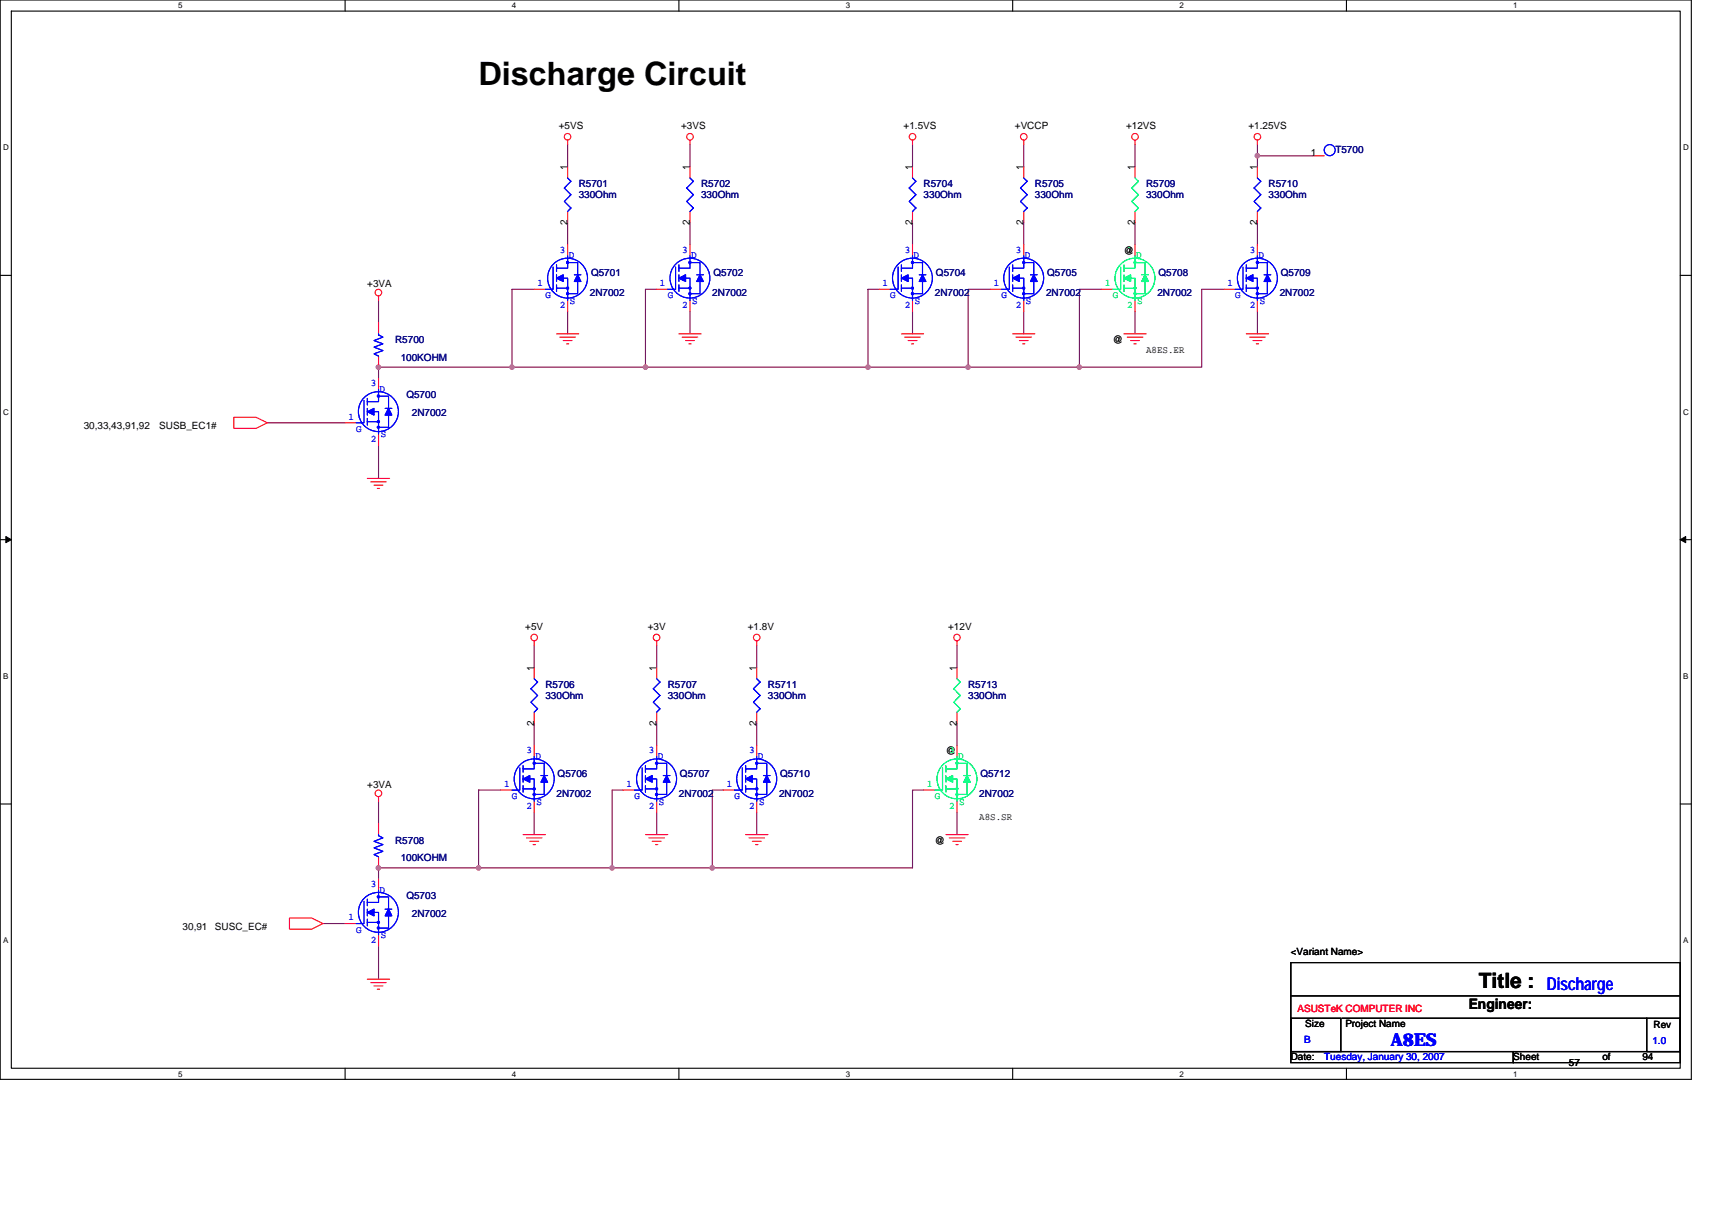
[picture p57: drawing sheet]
<svg xmlns="http://www.w3.org/2000/svg" width="297mm" height="210mm" viewBox="0 0 297 210" stroke-linecap="round" stroke-linejoin="round" font-family="sans-serif">
<defs><g id="words">
<text font-size="5.6" x="83" y="14.7">Discharge Circuit</text>
<text font-size="3.7" x="256.6" y="171.3">Title :</text>
<g font-size="3.1" fill="#00f">
<text x="268.4" y="171.7">Discharge</text>
<text x="241.3" y="181.4">A8ES</text>
</g>
<text font-size="2.5" x="254.8" y="175.1">Engineer:</text>
<g font-size="1.7">
<text x="96.9" y="22.4">+5VS</text>
<text x="118.2" y="22.4">+3VS</text>
<text x="156.8" y="22.4">+1.5VS</text>
<text x="176.1" y="22.4">+VCCP</text>
<text x="195.4" y="22.4">+12VS</text>
<text x="216.6" y="22.4">+1.25VS</text>
<text x="98.5" y="29.5" transform="rotate(-90 98.5 29.5)">1</text>
<text x="119.7" y="29.5" transform="rotate(-90 119.7 29.5)">1</text>
<text x="158.3" y="29.5" transform="rotate(-90 158.3 29.5)">1</text>
<text x="177.6" y="29.5" transform="rotate(-90 177.6 29.5)">1</text>
<text x="196.9" y="29.5" transform="rotate(-90 196.9 29.5)">1</text>
<text x="218.1" y="29.5" transform="rotate(-90 218.1 29.5)">1</text>
<text x="227.4" y="27">1</text>
<text x="98.5" y="39" transform="rotate(-90 98.5 39)">2</text>
<text x="119.7" y="39" transform="rotate(-90 119.7 39)">2</text>
<text x="158.3" y="39" transform="rotate(-90 158.3 39)">2</text>
<text x="177.6" y="39" transform="rotate(-90 177.6 39)">2</text>
<text x="196.9" y="39" transform="rotate(-90 196.9 39)">2</text>
<text x="218.1" y="39" transform="rotate(-90 218.1 39)">2</text>
<text x="195" y="44">@</text>
<text x="63.7" y="49.8">+3VA</text>
<text x="193.1" y="59.5">@</text>
<text x="198.9" y="61.2">A8ES.ER</text>
<text x="14.5" y="74.5">30,33,43,91,92</text>
<text x="27.6" y="74.5">SUSB_EC1#</text>
<text x="91.1" y="109.3">+5V</text>
<text x="112.4" y="109.3">+3V</text>
<text x="129.7" y="109.3">+1.8V</text>
<text x="164.5" y="109.3">+12V</text>
<text x="92.7" y="116.4" transform="rotate(-90 92.7 116.4)">1</text>
<text x="113.9" y="116.4" transform="rotate(-90 113.9 116.4)">1</text>
<text x="131.3" y="116.4" transform="rotate(-90 131.3 116.4)">1</text>
<text x="166" y="116.4" transform="rotate(-90 166 116.4)">1</text>
<text x="92.7" y="125.9" transform="rotate(-90 92.7 125.9)">2</text>
<text x="113.9" y="125.9" transform="rotate(-90 113.9 125.9)">2</text>
<text x="131.3" y="125.9" transform="rotate(-90 131.3 125.9)">2</text>
<text x="166" y="125.9" transform="rotate(-90 166 125.9)">2</text>
<text x="164.1" y="130.9">@</text>
<text x="63.7" y="136.7">+3VA</text>
<text x="169.9" y="142.3">A8S.SR</text>
<text x="162.2" y="146.3">@</text>
<text x="31.7" y="161.4">30,91</text>
<text x="37.3" y="161.4">SUSC_EC#</text>
<text x="224" y="165.6">&lt;Variant Name&gt;</text>
<text x="226.5" y="178.2">Size</text>
<text x="233.4" y="178.2">Project Name</text>
<text x="286.9" y="178.4">Rev</text>
<text x="224" y="184">Date:</text>
<text x="262.6" y="184">Sheet</text>
<text x="272.2" y="184.9">57</text>
<text x="278" y="184">of</text>
<text x="285" y="184">94</text>
</g>
<g font-size="1.7" fill="#000080">
<text x="231.7" y="26.6">T5700</text>
<text x="100.4" y="32.4">R5701</text>
<text x="100.4" y="34.4">330Ohm</text>
<text x="121.6" y="32.4">R5702</text>
<text x="121.6" y="34.4">330Ohm</text>
<text x="160.2" y="32.4">R5704</text>
<text x="160.2" y="34.4">330Ohm</text>
<text x="179.6" y="32.4">R5705</text>
<text x="179.6" y="34.4">330Ohm</text>
<text x="198.9" y="32.4">R5709</text>
<text x="198.9" y="34.4">330Ohm</text>
<text x="220.1" y="32.4">R5710</text>
<text x="220.1" y="34.4">330Ohm</text>
<text x="102.5" y="47.9">Q5701</text>
<text x="123.8" y="47.9">Q5702</text>
<text x="162.4" y="47.9">Q5704</text>
<text x="181.7" y="47.9">Q5705</text>
<text x="201" y="47.9">Q5708</text>
<text x="222.2" y="47.9">Q5709</text>
<text x="102.3" y="51.4">2N7002</text>
<text x="123.6" y="51.4">2N7002</text>
<text x="162.2" y="51.4">2N7002</text>
<text x="181.5" y="51.4">2N7002</text>
<text x="200.8" y="51.4">2N7002</text>
<text x="222" y="51.4">2N7002</text>
<text x="68.6" y="59.5">R5700</text>
<text x="69.5" y="62.5">100KOHM</text>
<text x="70.5" y="69.1">Q5700</text>
<text x="71.5" y="72.2">2N7002</text>
<text x="94.6" y="119.3">R5706</text>
<text x="115.9" y="119.3">R5707</text>
<text x="133.2" y="119.3">R5711</text>
<text x="168" y="119.3">R5713</text>
<text x="94.6" y="121.2">330Ohm</text>
<text x="115.9" y="121.2">330Ohm</text>
<text x="133.2" y="121.2">330Ohm</text>
<text x="168" y="121.2">330Ohm</text>
<text x="96.7" y="134.7">Q5706</text>
<text x="118" y="134.7">Q5707</text>
<text x="135.4" y="134.7">Q5710</text>
<text x="170.1" y="134.7">Q5712</text>
<text x="96.6" y="138.2">2N7002</text>
<text x="117.8" y="138.2">2N7002</text>
<text x="135.2" y="138.2">2N7002</text>
<text x="169.9" y="138.2">2N7002</text>
<text x="68.6" y="146.3">R5708</text>
<text x="69.5" y="149.4">100KOHM</text>
<text x="70.5" y="156">Q5703</text>
<text x="71.5" y="159.1">2N7002</text>
</g>
<g font-size="1.7" fill="#00f">
<text x="97.1" y="43.8">3</text>
<text x="98.7" y="44.8">D</text>
<text x="118.4" y="43.8">3</text>
<text x="119.9" y="44.8">D</text>
<text x="157" y="43.8">3</text>
<text x="158.5" y="44.8">D</text>
<text x="176.3" y="43.8">3</text>
<text x="177.8" y="44.8">D</text>
<text x="216.8" y="43.8">3</text>
<text x="218.4" y="44.8">D</text>
<text x="93.3" y="49.6">1</text>
<text x="94.6" y="51.8">G</text>
<text x="97.1" y="53.5">2</text>
<text x="98.9" y="52.7">S</text>
<text x="114.5" y="49.6">1</text>
<text x="115.9" y="51.8">G</text>
<text x="118.4" y="53.5">2</text>
<text x="120.1" y="52.7">S</text>
<text x="153.1" y="49.6">1</text>
<text x="154.5" y="51.8">G</text>
<text x="157" y="53.5">2</text>
<text x="158.7" y="52.7">S</text>
<text x="172.4" y="49.6">1</text>
<text x="173.8" y="51.8">G</text>
<text x="176.3" y="53.5">2</text>
<text x="178" y="52.7">S</text>
<text x="213" y="49.6">1</text>
<text x="214.3" y="51.8">G</text>
<text x="216.8" y="53.5">2</text>
<text x="218.6" y="52.7">S</text>
<text x="64.3" y="67">3</text>
<text x="65.9" y="68">D</text>
<text x="60.4" y="72.8">1</text>
<text x="61.8" y="74.9">G</text>
<text x="64.3" y="76.7">2</text>
<text x="66.1" y="75.9">S</text>
<text x="91.4" y="130.7">3</text>
<text x="92.9" y="131.7">D</text>
<text x="112.6" y="130.7">3</text>
<text x="114.1" y="131.7">D</text>
<text x="130" y="130.7">3</text>
<text x="131.5" y="131.7">D</text>
<text x="87.5" y="136.5">1</text>
<text x="108.7" y="136.5">1</text>
<text x="126.1" y="136.5">1</text>
<text x="88.8" y="138.6">G</text>
<text x="91.4" y="140.4">2</text>
<text x="93.1" y="139.6">S</text>
<text x="110.1" y="138.6">G</text>
<text x="112.6" y="140.4">2</text>
<text x="114.3" y="139.6">S</text>
<text x="127.4" y="138.6">G</text>
<text x="130" y="140.4">2</text>
<text x="131.7" y="139.6">S</text>
<text x="64.3" y="153.9">3</text>
<text x="65.9" y="154.8">D</text>
<text x="60.4" y="159.7">1</text>
<text x="61.8" y="161.8">G</text>
<text x="64.3" y="163.5">2</text>
<text x="66.1" y="162.8">S</text>
<text x="226.3" y="180.9">B</text>
<text x="229.8" y="184">Tuesday, January 30, 2007</text>
<text x="286.7" y="181.1">1.0</text>
</g>
<g font-size="1.7" fill="#00ff80">
<text x="195.6" y="43.8">3</text>
<text x="197.1" y="44.8">D</text>
<text x="191.7" y="49.6">1</text>
<text x="193.1" y="51.8">G</text>
<text x="195.6" y="53.5">2</text>
<text x="197.3" y="52.7">S</text>
<text x="164.7" y="130.7">3</text>
<text x="166.2" y="131.7">D</text>
<text x="160.8" y="136.5">1</text>
<text x="162.2" y="138.6">G</text>
<text x="164.7" y="140.4">2</text>
<text x="166.4" y="139.6">S</text>
</g>
<text font-size="1.7" fill="#f00" x="225.1" y="175.5">ASUSTeK COMPUTER INC</text>
<g font-size="1.4">
<text x="30.9" y="1.5">5</text>
<text x="88.8" y="1.5">4</text>
<text x="146.7" y="1.5">3</text>
<text x="204.7" y="1.5">2</text>
<text x="262.6" y="1.5">1</text>
<text x=".5" y="26.1">D</text>
<text x="292" y="26.1">D</text>
<text x=".5" y="71.9">C</text>
<text x="292" y="71.9">C</text>
<text x=".5" y="117.8">B</text>
<text x="292" y="117.8">B</text>
<text x=".5" y="163.6">A</text>
<text x="292" y="163.6">A</text>
<text x="30.9" y="186.8">5</text>
<text x="88.8" y="186.8">4</text>
<text x="146.7" y="186.8">3</text>
<text x="204.7" y="186.8">2</text>
<text x="262.6" y="186.8">1</text>
</g>
</g></defs>
<path d="M0 0h293.5v187.2h-293.5zM2 1.9h289.5v183.4h-289.5z" fill="none" stroke="#000" stroke-width=".19"/>
<g fill="#fff">
<path d="M30.9 .2h.8v1.6h-.8z"/>
<path d="M30.9 185.5h.8v1.6h-.8z"/>
</g>
<path d="M59.9 0v1.9M59.9 185.3v1.9" fill="none" stroke="#000" stroke-width=".19"/>
<g fill="#fff">
<path d="M88.8 .2h.8v1.6h-.8z"/>
<path d="M88.8 185.5h.8v1.6h-.8z"/>
</g>
<path d="M117.8 0v1.9M117.8 185.3v1.9" fill="none" stroke="#000" stroke-width=".19"/>
<g fill="#fff">
<path d="M146.7 .2h.8v1.6h-.8z"/>
<path d="M146.7 185.5h.8v1.6h-.8z"/>
</g>
<path d="M175.7 0v1.9M175.7 185.3v1.9" fill="none" stroke="#000" stroke-width=".19"/>
<g fill="#fff">
<path d="M204.7 .2h.7v1.6h-.7z"/>
<path d="M204.7 185.5h.7v1.6h-.7z"/>
</g>
<path d="M233.6 0v1.9M233.6 185.3v1.9" fill="none" stroke="#000" stroke-width=".19"/>
<g fill="#fff">
<path d="M262.6 .2h.7v1.6h-.7z"/>
<path d="M262.6 185.5h.7v1.6h-.7z"/>
<path d="M.5 24.8h1v1.6h-1z"/>
<path d="M292 24.8h1v1.6h-1z"/>
<path d="M.5 70.7h1v1.5h-1z"/>
<path d="M292 70.7h1v1.5h-1z"/>
</g>
<path d="M0 47.8h2M291.5 47.8h2" fill="none" stroke="#000" stroke-width=".19"/>
<g fill="#fff">
<path d="M.5 116.5h.9v1.6h-.9z"/>
<path d="M292 116.5h.9v1.6h-.9z"/>
</g>
<path d="M0 93.6h2M291.5 93.6h2" fill="none" stroke="#000" stroke-width=".19"/>
<path d="M1 93.1l1 .5-1 .5zM291.5 93.6l1-.5v1z" fill="#000" stroke="#000" stroke-width=".17"/>
<g fill="#fff">
<path d="M.5 162.4h.9v1.5h-.9z"/>
<path d="M292 162.4h.9v1.5h-.9z"/>
</g>
<path d="M0 139.5h2M291.5 139.5h2M224 167h67.5v15.4h-67.5zM224 176.6h8.6v5.8h-8.6zM224 172.8h67.5M232.9 176.6h52.8M285.7 176.6h5.8v5.8h-5.8zM224 182.4h38.6v1.9h-38.6zM262.6 182.4h28.9v1.9h-28.9z" fill="none" stroke="#000" stroke-width=".19"/>
<g fill="none" stroke="#800040" stroke-width=".19">
<path d="M98.5 25.1v3.9M98.5 38.6v3.9M119.7 25.1v3.9M119.7 38.6v3.9M158.3 25.1v3.9M158.3 38.6v3.9M177.6 25.1v3.9M177.6 38.6v3.9M196.9 25.1v3.9M196.9 38.6v3.9M218.2 25.1v3.9M218.2 38.6v3.9"/>
<path d="M218.2 27h9.6M65.7 52.1v3.9M92.7 50.2h-3.9v13.5M98.5 54v3.9M113.9 50.2h-1.9v13.5M119.7 54v3.9M152.5 50.2h-1.9v13.5M158.3 54v3.9M171.8 50.2h-3.8v13.5M177.6 54v3.9M191.2 50.2h-3.9v13.5M196.9 54v3.9"/>
<path d="M212.4 50.2h-3.9v13.5h-21.2M218.2 54v3.9M46.4 73.3h13.5M65.7 77.2v5.8M187.3 63.7h-121.6v1.9M92.7 112v3.8M113.9 112v3.8M131.3 112v3.8M166 112v3.8M65.7 139v3.9M86.9 137.1h-3.9v13.5M92.7 125.5v3.8"/>
<path d="M108.1 137.1h-1.9v13.5M113.9 125.5v3.8M125.5 137.1h-1.9v13.5M131.3 125.5v3.8M160.2 137.1h-1.9v13.5h-92.6v1.9M166 125.5v3.8M92.7 140.9v3.9M113.9 140.9v3.9M131.3 140.9v3.9M166 140.9v3.9M56 160.2h3.9M65.7 164.1v5.8"/>
</g>
<g fill="#f0f" stroke="#f0f" stroke-width=".19">
<circle cx="187.3" cy="63.7" r=".38"/>
<circle cx="123.6" cy="150.6" r=".38"/>
<circle cx="168" cy="63.7" r=".38"/>
<circle cx="150.6" cy="63.7" r=".38"/>
<circle cx="83" cy="150.6" r=".38"/>
<circle cx="106.2" cy="150.6" r=".38"/>
<circle cx="65.7" cy="150.6" r=".38"/>
<circle cx="65.7" cy="63.7" r=".38"/>
<circle cx="88.8" cy="63.7" r=".38"/>
<circle cx="112" cy="63.7" r=".38"/>
<circle cx="218.2" cy="27" r=".38"/>
</g>
<g fill="none" stroke="#f00" stroke-width=".19">
<path d="M98.5 24.3v.8M98.5 29v1.9M98.5 36.7v1.9M119.7 24.3v.8M119.7 29v1.9M119.7 36.7v1.9M158.3 24.3v.8M158.3 29v1.9M158.3 36.7v1.9M177.6 24.3v.8M177.6 29v1.9M177.6 36.7v1.9"/>
<path d="M196.9 24.3v.8M196.9 29v1.9M196.9 36.7v1.9M218.2 24.3v.8M218.2 29v1.9M218.2 36.7v1.9M227.8 27h2M65.7 51.4v.7M65.7 56v1.9M92.7 50.2h1.9M96.6 57.9h3.8M97.1 58.5h2.7"/>
<path d="M97.7 59.1h1.5M98.3 59.6h.4M98.5 42.5v1.9M98.5 52.1v1.9M113.9 50.2h2M117.8 57.9h3.8M118.4 58.5h2.7M119 59.1h1.5M119.5 59.6h.4M119.7 42.5v1.9M119.7 52.1v1.9M152.5 50.2h2"/>
<path d="M156.4 57.9h3.8M157 58.5h2.7M157.6 59.1h1.5M158.1 59.6h.4M158.3 42.5v1.9M158.3 52.1v1.9M171.8 50.2h2M175.7 57.9h3.9M176.3 58.5h2.7M176.9 59.1h1.5M177.4 59.6h.4M177.6 42.5v1.9"/>
<path d="M177.6 52.1v1.9M191.2 50.2h1.9M195 57.9h3.9M195.6 58.5h2.7M196.2 59.1h1.5M196.7 59.6h.4M196.9 42.5v1.9M196.9 52.1v1.9M212.4 50.2h1.9M216.2 57.9h3.9M216.8 58.5h2.7M217.4 59.1h1.5"/>
<path d="M218 59.6h.4M218.2 42.5v1.9M218.2 52.1v1.9M40.6 72.4h3.8l2 .9-2 1h-3.8zM59.9 73.3h1.9M65.7 61.8v1.9M65.7 65.6v2M65.7 75.3v1.9M63.7 83h3.9M64.3 83.6h2.7M64.9 84.2h1.5M65.5 84.7h.4"/>
<path d="M92.7 111.2v.8M92.7 115.8v2M113.9 111.2v.8M113.9 115.8v2M131.3 111.2v.8M131.3 115.8v2M166 111.2v.8M166 115.8v2M65.7 138.2v.8M86.9 137.1h1.9M92.7 123.5v2M92.7 129.3v2"/>
<path d="M92.7 139v1.9M108.1 137.1h2M113.9 123.5v2M113.9 129.3v2M113.9 139v1.9M125.5 137.1h1.9M131.3 123.5v2M131.3 129.3v2M131.3 139v1.9M160.2 137.1h2M166 123.5v2M166 129.3v2"/>
<path d="M166 139v1.9M50.2 159.3h3.9l1.9 .9-1.9 1h-3.9zM65.7 142.9v1.9M65.7 148.6v2M65.7 152.5v1.9M90.8 144.8h3.8M91.4 145.4h2.6M91.9 145.9h1.6M92.5 146.5h.4M112 144.8h3.9M112.6 145.4h2.7M113.2 145.9h1.5"/>
<path d="M113.7 146.5h.4M129.4 144.8h3.8M130 145.4h2.6M130.5 145.9h1.6M131.1 146.5h.4M164.1 144.8h3.9M164.7 145.4h2.7M165.3 145.9h1.5M165.9 146.5h.3M59.9 160.2h1.9M63.7 169.9h3.9M64.3 170.5h2.7"/>
<path d="M64.9 171h1.5M65.5 171.6h.4M65.7 162.2v1.9"/>
<circle cx="98.5" cy="23.7" r=".57"/>
<circle cx="119.7" cy="23.7" r=".57"/>
<circle cx="158.3" cy="23.7" r=".57"/>
<circle cx="177.6" cy="23.7" r=".57"/>
<circle cx="196.9" cy="23.7" r=".57"/>
<circle cx="218.2" cy="23.7" r=".57"/>
<circle cx="65.7" cy="50.8" r=".57"/>
<circle cx="92.7" cy="110.6" r=".57"/>
<circle cx="113.9" cy="110.6" r=".57"/>
<circle cx="131.3" cy="110.6" r=".57"/>
<circle cx="166" cy="110.6" r=".57"/>
<circle cx="65.7" cy="137.6" r=".57"/>
</g>
<g fill="none" stroke="#00f" stroke-width=".19">
<path d="M98.5 30.9l.6 .6-1.2 1.1 1.2 1.2-1.2 1.1 1.2 1.2-.6 .6M119.7 30.9l.6 .6-1.2 1.1 1.2 1.2-1.2 1.1 1.2 1.2-.6 .6M158.3 30.9l.6 .6-1.1 1.1 1.1 1.2-1.1 1.1 1.1 1.2-.6 .6M177.6 30.9l.6 .6-1.1 1.1 1.1 1.2-1.1 1.1 1.1 1.2-.6 .6M218.2 30.9l.6 .6-1.2 1.1 1.2 1.2-1.2 1.1 1.2 1.2-.6 .6M65.7 57.9v.2l.7 .4-1.5 .6 1.5 .5-1.5 .6 1.5 .6-1.5 .6 .8 .4M96 46.3v3.9h-1.4M96.6 50h1.9v2.1M96.6 48.3h1.9v1.7M96.6 45.9v1.2M96.6 47.7v1.1M96.6 49.4v1.2"/>
<path d="M98.5 44.4v2.1h-1.9M98.5 45.6h1.7v5.3h-1.7M99.6 47.7h1.2M117.2 46.3v3.9h-1.3M117.8 50h1.9v2.1M117.8 48.3h1.9v1.7M117.8 45.9v1.2M117.8 47.7v1.1M117.8 49.4v1.2M119.7 44.4v2.1h-1.9M119.7 45.6h1.8v5.3h-1.8M120.9 47.7h1.1"/>
<path d="M155.8 46.3v3.9h-1.3M156.4 50h1.9v2.1M156.4 48.3h1.9v1.7M156.4 45.9v1.2M156.4 47.7v1.1M156.4 49.4v1.2M158.3 44.4v2.1h-1.9M158.3 45.6h1.8v5.3h-1.8M159.5 47.7h1.2M175.1 46.3v3.9h-1.3M175.7 50h1.9v2.1M175.7 48.3h1.9v1.7"/>
<path d="M175.7 45.9v1.2M175.7 47.7v1.1M175.7 49.4v1.2M177.6 44.4v2.1h-1.9M177.6 45.6h1.8v5.3h-1.8M178.8 47.7h1.2M215.7 46.3v3.9h-1.4M216.2 50h2v2.1M216.2 48.3h2v1.7M216.2 45.9v1.2M216.2 47.7v1.1M216.2 49.4v1.2"/>
<path d="M218.2 44.4v2.1h-2M218.2 45.6h1.7v5.3h-1.7M219.3 47.7h1.2M63.2 69.5v3.8h-1.4M63.7 73.2h2v2.1M63.7 71.4h2v1.8M63.7 69.1v1.2M63.7 70.8v1.2M63.7 72.6v1.1M65.7 67.6v2.1h-2M65.7 68.7h1.7v5.4h-1.7M66.8 70.8h1.2"/>
<path d="M92.7 117.8l.6 .5-1.2 1.2 1.2 1.1-1.2 1.2 1.2 1.2-.6 .5M113.9 117.8l.6 .5-1.2 1.2 1.2 1.1-1.2 1.2 1.2 1.2-.6 .5M131.3 117.8l.6 .5-1.2 1.2 1.2 1.1-1.2 1.2 1.2 1.2-.6 .5M90.2 133.2v3.9h-1.4M90.8 136.9h1.9v2.1M90.8 135.1h1.9v1.8M90.8 132.8v1.2M90.8 134.5v1.2M90.8 136.3v1.1M92.7 131.3v2.1h-1.9M92.7 132.4h1.7v5.4h-1.7M93.8 134.5h1.2"/>
<path d="M111.4 133.2v3.9h-1.3M112 136.9h1.9v2.1M112 135.1h1.9v1.8M112 132.8v1.2M112 134.5v1.2M112 136.3v1.1M113.9 131.3v2.1h-1.9M113.9 132.4h1.8v5.4h-1.8M115.1 134.5h1.1M128.8 133.2v3.9h-1.4M129.4 136.9h1.9v2.1M129.4 135.1h1.9v1.8"/>
<path d="M129.4 132.8v1.2M129.4 134.5v1.2M129.4 136.3v1.1M131.3 131.3v2.1h-1.9M131.3 132.4h1.7v5.4h-1.7M132.5 134.5h1.1M63.2 156.4v3.8h-1.4M63.7 158.3h2v1.7M63.7 156v1.1M63.7 157.7v1.2M63.7 159.4v1.2M65.7 144.8v.2l.7 .4-1.5 .5 1.5 .6-1.5 .6 1.5 .6-1.5 .6 .8 .3"/>
<path d="M65.7 154.4v2.1h-2M65.7 155.6h1.7v5.4h-1.7M66.8 157.7h1.2M63.7 160h2v2.2"/>
<circle cx="230.7" cy="26" r=".96"/>
<circle cx="98.5" cy="48.2" r="3.5"/>
<circle cx="119.7" cy="48.2" r="3.5"/>
<circle cx="158.3" cy="48.2" r="3.5"/>
<circle cx="177.6" cy="48.2" r="3.5"/>
<circle cx="218.2" cy="48.2" r="3.5"/>
<circle cx="65.7" cy="71.4" r="3.5"/>
<circle cx="92.7" cy="135.1" r="3.5"/>
<circle cx="113.9" cy="135.1" r="3.5"/>
<circle cx="131.3" cy="135.1" r="3.5"/>
<circle cx="65.7" cy="158.3" r="3.5"/>
</g>
<g fill="#00f" stroke="#00f" stroke-width=".19">
<path d="M94.4 134.5l.6 1.2h-1.2z" fill-rule="evenodd"/>
<path d="M90.8 135.1l1.1-.6v1.2z" fill-rule="evenodd"/>
<path d="M94.4 134.5l.6 1.2h-1.2z" fill-rule="evenodd"/>
<path d="M90.8 135.1l1.1-.6v1.2z" fill-rule="evenodd"/>
<path d="M219.9 47.7l.6 1.1h-1.2z" fill-rule="evenodd"/>
<path d="M216.2 48.3l1.2-.6v1.1z" fill-rule="evenodd"/>
<path d="M219.9 47.7l.6 1.1h-1.2z" fill-rule="evenodd"/>
<path d="M216.2 48.3l1.2-.6v1.1z" fill-rule="evenodd"/>
<path d="M133 134.5l.6 1.2h-1.1z" fill-rule="evenodd"/>
<path d="M129.4 135.1l1.1-.6v1.2z" fill-rule="evenodd"/>
<path d="M133 134.5l.6 1.2h-1.1z" fill-rule="evenodd"/>
<path d="M129.4 135.1l1.1-.6v1.2z" fill-rule="evenodd"/>
<path d="M67.4 70.8l.6 1.2h-1.2z" fill-rule="evenodd"/>
<path d="M63.7 71.4l1.2-.6v1.2z" fill-rule="evenodd"/>
<path d="M67.4 70.8l.6 1.2h-1.2z" fill-rule="evenodd"/>
<path d="M63.7 71.4l1.2-.6v1.2z" fill-rule="evenodd"/>
<path d="M119.6 45.4h.2v.3h-.2z" fill-rule="evenodd"/>
<path d="M119.6 49.9h.2v.2h-.2z" fill-rule="evenodd"/>
<path d="M119.6 50.8h.2v.3h-.2z" fill-rule="evenodd"/>
<path d="M121.5 47.7l.5 1.1h-1.1z" fill-rule="evenodd"/>
<path d="M117.8 48.3l1.2-.6v1.1z" fill-rule="evenodd"/>
<path d="M119.6 45.4h.2v.3h-.2z" fill-rule="evenodd"/>
<path d="M119.6 49.9h.2v.2h-.2z" fill-rule="evenodd"/>
<path d="M119.6 50.8h.2v.3h-.2z" fill-rule="evenodd"/>
<path d="M121.5 47.7l.5 1.1h-1.1z" fill-rule="evenodd"/>
<path d="M117.8 48.3l1.2-.6v1.1z" fill-rule="evenodd"/>
<path d="M115.7 134.5l.5 1.2h-1.1z" fill-rule="evenodd"/>
<path d="M112 135.1l1.2-.6v1.2z" fill-rule="evenodd"/>
<path d="M115.7 134.5l.5 1.2h-1.1z" fill-rule="evenodd"/>
<path d="M112 135.1l1.2-.6v1.2z" fill-rule="evenodd"/>
<path d="M98.3 45.4h.3v.3h-.3z" fill-rule="evenodd"/>
<path d="M98.3 49.9h.3v.2h-.3z" fill-rule="evenodd"/>
<path d="M98.3 50.8h.3v.3h-.3z" fill-rule="evenodd"/>
<path d="M100.2 47.7l.6 1.1h-1.2z" fill-rule="evenodd"/>
<path d="M96.6 48.3l1.1-.6v1.1z" fill-rule="evenodd"/>
<path d="M98.3 45.4h.3v.3h-.3z" fill-rule="evenodd"/>
<path d="M98.3 49.9h.3v.2h-.3z" fill-rule="evenodd"/>
<path d="M98.3 50.8h.3v.3h-.3z" fill-rule="evenodd"/>
<path d="M100.2 47.7l.6 1.1h-1.2z" fill-rule="evenodd"/>
<path d="M96.6 48.3l1.1-.6v1.1z" fill-rule="evenodd"/>
<path d="M177.5 45.4h.2v.3h-.2z" fill-rule="evenodd"/>
<path d="M177.5 49.9h.2v.2h-.2z" fill-rule="evenodd"/>
<path d="M177.5 50.8h.2v.3h-.2z" fill-rule="evenodd"/>
<path d="M179.4 47.7l.6 1.1h-1.2z" fill-rule="evenodd"/>
<path d="M175.7 48.3l1.2-.6v1.1z" fill-rule="evenodd"/>
<path d="M177.5 45.4h.2v.3h-.2z" fill-rule="evenodd"/>
<path d="M177.5 49.9h.2v.2h-.2z" fill-rule="evenodd"/>
<path d="M177.5 50.8h.2v.3h-.2z" fill-rule="evenodd"/>
<path d="M179.4 47.7l.6 1.1h-1.2z" fill-rule="evenodd"/>
<path d="M175.7 48.3l1.2-.6v1.1z" fill-rule="evenodd"/>
<path d="M67.4 157.7l.6 1.2h-1.2z" fill-rule="evenodd"/>
<path d="M63.7 158.3l1.2-.6v1.2z" fill-rule="evenodd"/>
<path d="M67.4 157.7l.6 1.2h-1.2z" fill-rule="evenodd"/>
<path d="M63.7 158.3l1.2-.6v1.2z" fill-rule="evenodd"/>
<path d="M158.2 45.4h.2v.3h-.2z" fill-rule="evenodd"/>
<path d="M158.2 49.9h.2v.2h-.2z" fill-rule="evenodd"/>
<path d="M158.2 50.8h.2v.3h-.2z" fill-rule="evenodd"/>
<path d="M160.1 47.7l.6 1.1h-1.2z" fill-rule="evenodd"/>
<path d="M156.4 48.3l1.2-.6v1.1z" fill-rule="evenodd"/>
<path d="M158.2 45.4h.2v.3h-.2z" fill-rule="evenodd"/>
<path d="M158.2 49.9h.2v.2h-.2z" fill-rule="evenodd"/>
<path d="M158.2 50.8h.2v.3h-.2z" fill-rule="evenodd"/>
<path d="M160.1 47.7l.6 1.1h-1.2z" fill-rule="evenodd"/>
<path d="M156.4 48.3l1.2-.6v1.1z" fill-rule="evenodd"/>
<circle cx="92.7" cy="132.4" r=".18"/>
<circle cx="92.7" cy="136.9" r=".18"/>
<circle cx="92.7" cy="137.8" r=".19"/>
<circle cx="218.2" cy="45.5" r=".19"/>
<circle cx="218.2" cy="50" r=".19"/>
<circle cx="218.2" cy="50.9" r=".19"/>
<circle cx="131.3" cy="132.4" r=".18"/>
<circle cx="131.3" cy="136.9" r=".18"/>
<circle cx="131.3" cy="137.8" r=".19"/>
<circle cx="65.7" cy="68.7" r=".19"/>
<circle cx="65.7" cy="73.1" r=".18"/>
<circle cx="65.7" cy="74.1" r=".18"/>
<circle cx="113.9" cy="132.4" r=".18"/>
<circle cx="113.9" cy="136.9" r=".18"/>
<circle cx="113.9" cy="137.8" r=".19"/>
<circle cx="65.7" cy="155.6" r=".19"/>
<circle cx="65.7" cy="160" r=".18"/>
<circle cx="65.7" cy="161" r=".18"/>
</g>
<g fill="none" stroke="#00ff80" stroke-width=".19">
<path d="M196.9 30.9l.6 .6-1.1 1.1 1.1 1.2-1.1 1.1 1.1 1.2-.6 .6M194.4 46.3v3.9h-1.3M195 50h1.9v2.1M195 48.3h1.9v1.7M195 45.9v1.2M195 47.7v1.1M195 49.4v1.2M196.9 44.4v2.1h-1.9M196.9 45.6h1.8v5.3h-1.8M198.1 47.7h1.2M166 117.8l.6 .5-1.1 1.2 1.1 1.1-1.1 1.2 1.1 1.2-.6 .5M163.5 133.2v3.9h-1.3"/>
<path d="M164.1 136.9h1.9v2.1M164.1 135.1h1.9v1.8M164.1 132.8v1.2M164.1 134.5v1.2M164.1 136.3v1.1M166 131.3v2.1h-1.9M166 132.4h1.8v5.4h-1.8M167.2 134.5h1.2"/>
<circle cx="196.9" cy="48.2" r="3.5"/>
<circle cx="166" cy="135.1" r="3.5"/>
</g>
<g fill="#00ff80" stroke="#00ff80" stroke-width=".19">
<path d="M196.8 45.4h.2v.3h-.2z" fill-rule="evenodd"/>
<path d="M196.8 49.9h.2v.2h-.2z" fill-rule="evenodd"/>
<path d="M196.8 50.8h.2v.3h-.2z" fill-rule="evenodd"/>
<path d="M198.7 47.7l.6 1.1h-1.2z" fill-rule="evenodd"/>
<path d="M195 48.3l1.2-.6v1.1z" fill-rule="evenodd"/>
<path d="M196.8 45.4h.2v.3h-.2z" fill-rule="evenodd"/>
<path d="M196.8 49.9h.2v.2h-.2z" fill-rule="evenodd"/>
<path d="M196.8 50.8h.2v.3h-.2z" fill-rule="evenodd"/>
<path d="M198.7 47.7l.6 1.1h-1.2z" fill-rule="evenodd"/>
<path d="M195 48.3l1.2-.6v1.1z" fill-rule="evenodd"/>
<path d="M165.9 132.3h.3v.2h-.3z" fill-rule="evenodd"/>
<path d="M165.9 136.7h.3v.3h-.3z" fill-rule="evenodd"/>
<path d="M165.9 137.7h.3v.2h-.3z" fill-rule="evenodd"/>
<path d="M167.8 134.5l.6 1.2h-1.2z" fill-rule="evenodd"/>
<path d="M164.1 135.1l1.2-.6v1.2z" fill-rule="evenodd"/>
<path d="M165.9 132.3h.3v.2h-.3z" fill-rule="evenodd"/>
<path d="M165.9 136.7h.3v.3h-.3z" fill-rule="evenodd"/>
<path d="M165.9 137.7h.3v.2h-.3z" fill-rule="evenodd"/>
<path d="M167.8 134.5l.6 1.2h-1.2z" fill-rule="evenodd"/>
<path d="M164.1 135.1l1.2-.6v1.2z" fill-rule="evenodd"/>
</g>
<use href="#words"/>
</svg>
